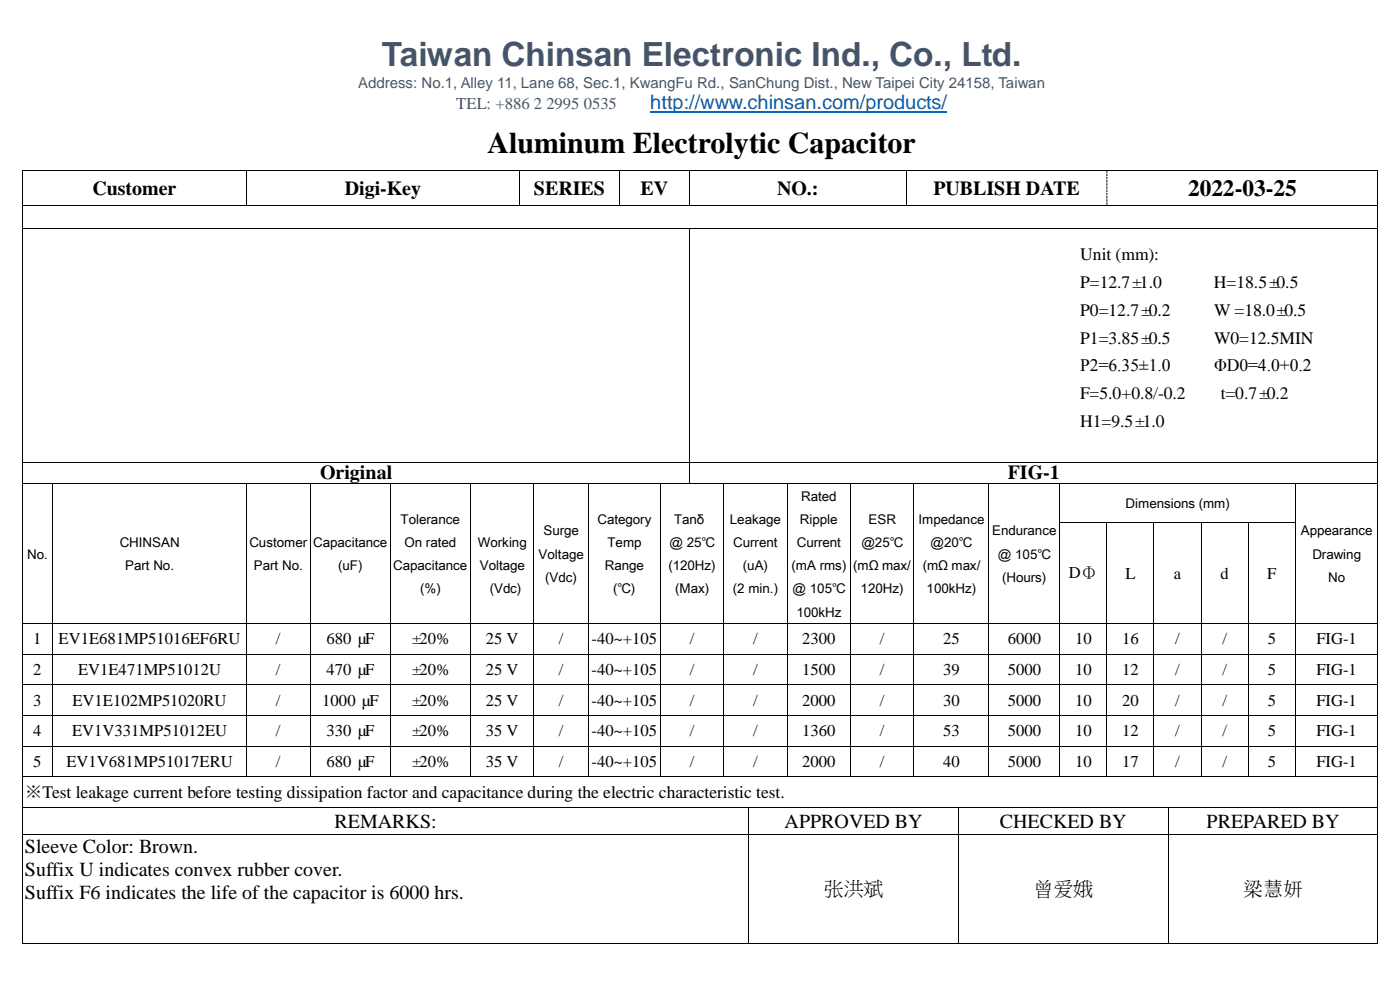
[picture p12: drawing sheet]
<svg xmlns="http://www.w3.org/2000/svg" width="297mm" height="210mm" viewBox="0 0 297 210" stroke-linecap="round" stroke-linejoin="round" font-family="sans-serif">
<defs><g id="words">
<text font-size="7.1" fill="#44546a" x="81" y="14.1">Taiwan Chinsan Electronic Ind., Co., Ltd.</text>
<text font-size="6.3" x="103.4" y="32.4">Aluminum Electrolytic Capacitor</text>
<text font-size="5" x="252.1" y="41.5">2022-03-25</text>
<text font-size="4.2" fill="#0563c1" x="138" y="23.2">http://www.chinsan.com/products/</text>
<g font-size="4.2">
<text x="19.6" y="41.3">Customer</text>
<text x="73.2" y="41.3">Digi-Key</text>
<text x="113.3" y="41.3">SERIES</text>
<text x="135.9" y="41.3">EV</text>
<text x="164.9" y="41.3">NO.:</text>
<text x="198.1" y="41.3">PUBLISH DATE</text>
<text x="67.9" y="101.6">Original</text>
<text x="213.9" y="101.6">FIG-1</text>
<text x="71" y="175.5">REMARKS:</text>
<text x="166.5" y="175.5">APPROVED BY</text>
<text x="212.2" y="175.5">CHECKED BY</text>
<text x="256" y="175.5">PREPARED BY</text>
<text x="5.3" y="180.9">Sleeve Color: Brown.</text>
<text x="5.3" y="185.8">Suffix U indicates convex rubber cover.</text>
<text x="5.3" y="190.7">Suffix F6 indicates the life of the capacitor is 6000 hrs.</text>
<text x="174.8" y="189.9">张洪斌</text>
<text x="219.3" y="189.9">曾爱娥</text>
<text x="263.8" y="190.1">梁慧妍</text>
</g>
<g font-size="3.7">
<text x="229.2" y="55.1">Unit (mm):</text>
<text x="229.2" y="61">P=12.7±1.0</text>
<text x="257.6" y="61">H=18.5±0.5</text>
<text x="229.2" y="66.9">P0=12.7±0.2</text>
<text x="257.6" y="66.9">W =18.0±0.5</text>
<text x="229.2" y="72.9">P1=3.85±0.5</text>
<text x="257.6" y="72.9">W0=12.5MIN</text>
<text x="229.2" y="78.8">P2=6.35±1.0</text>
<text x="257.6" y="78.8">ΦD0=4.0+0.2</text>
<text x="229.2" y="84.7">F=5.0+0.8/-0.2</text>
<text x="259" y="84.7">t=0.7±0.2</text>
<text x="229.2" y="90.5">H1=9.5±1.0</text>
<text x="5.3" y="169.4">※Test leakage current before testing dissipation factor and capacitance during the electric characteristic test.</text>
</g>
<text font-size="3.5" fill="#44546a" x="96.8" y="23.2">TEL: +886 2 2995 0535</text>
<g font-size="3.5">
<text x="226.8" y="122.7">DΦ</text>
<text x="238.8" y="122.7">L</text>
<text x="249.1" y="122.7">a</text>
<text x="259" y="122.7">d</text>
<text x="268.9" y="122.7">F</text>
<text x="7.1" y="136.6">1</text>
<text x="12.4" y="136.6">EV1E681MP51016EF6RU</text>
<text x="58.6" y="136.6">/</text>
<text x="69.3" y="136.6">680 µF</text>
<text x="87.1" y="136.6">±20%</text>
<text x="103.1" y="136.6">25 V</text>
<text x="118.6" y="136.6">/</text>
<text x="125.5" y="136.6">-40~+105</text>
<text x="146.4" y="136.6">/</text>
<text x="159.8" y="136.6">/</text>
<text x="170.2" y="136.6">2300</text>
<text x="186.7" y="136.6">/</text>
<text x="200.1" y="136.6">25</text>
<text x="213.8" y="136.6">6000</text>
<text x="228.1" y="136.6">10</text>
<text x="238.1" y="136.6">16</text>
<text x="249.4" y="136.6">/</text>
<text x="259.4" y="136.6">/</text>
<text x="269" y="136.6">5</text>
<text x="279.3" y="136.6">FIG-1</text>
<text x="7.1" y="143.2">2</text>
<text x="16.6" y="143.2">EV1E471MP51012U</text>
<text x="58.6" y="143.2">/</text>
<text x="69.3" y="143.2">470 µF</text>
<text x="87.1" y="143.2">±20%</text>
<text x="103.1" y="143.2">25 V</text>
<text x="118.6" y="143.2">/</text>
<text x="125.5" y="143.2">-40~+105</text>
<text x="146.4" y="143.2">/</text>
<text x="159.8" y="143.2">/</text>
<text x="170.2" y="143.2">1500</text>
<text x="186.7" y="143.2">/</text>
<text x="200.1" y="143.2">39</text>
<text x="213.8" y="143.2">5000</text>
<text x="228.1" y="143.2">10</text>
<text x="238.1" y="143.2">12</text>
<text x="249.4" y="143.2">/</text>
<text x="259.4" y="143.2">/</text>
<text x="269" y="143.2">5</text>
<text x="279.3" y="143.2">FIG-1</text>
<text x="7.1" y="149.7">3</text>
<text x="15.4" y="149.7">EV1E102MP51020RU</text>
<text x="58.6" y="149.7">/</text>
<text x="68.4" y="149.7">1000 µF</text>
<text x="87.1" y="149.7">±20%</text>
<text x="103.1" y="149.7">25 V</text>
<text x="118.6" y="149.7">/</text>
<text x="125.5" y="149.7">-40~+105</text>
<text x="146.4" y="149.7">/</text>
<text x="159.8" y="149.7">/</text>
<text x="170.2" y="149.7">2000</text>
<text x="186.7" y="149.7">/</text>
<text x="200.1" y="149.7">30</text>
<text x="213.8" y="149.7">5000</text>
<text x="228.1" y="149.7">10</text>
<text x="238.1" y="149.7">20</text>
<text x="249.4" y="149.7">/</text>
<text x="259.4" y="149.7">/</text>
<text x="269" y="149.7">5</text>
<text x="279.3" y="149.7">FIG-1</text>
<text x="7.1" y="156.2">4</text>
<text x="15.3" y="156.2">EV1V331MP51012EU</text>
<text x="58.6" y="156.2">/</text>
<text x="69.3" y="156.2">330 µF</text>
<text x="87.1" y="156.2">±20%</text>
<text x="103.1" y="156.2">35 V</text>
<text x="118.6" y="156.2">/</text>
<text x="125.5" y="156.2">-40~+105</text>
<text x="146.4" y="156.2">/</text>
<text x="159.8" y="156.2">/</text>
<text x="170.2" y="156.2">1360</text>
<text x="186.7" y="156.2">/</text>
<text x="200.1" y="156.2">53</text>
<text x="213.8" y="156.2">5000</text>
<text x="228.1" y="156.2">10</text>
<text x="238.1" y="156.2">12</text>
<text x="249.4" y="156.2">/</text>
<text x="259.4" y="156.2">/</text>
<text x="269" y="156.2">5</text>
<text x="279.3" y="156.2">FIG-1</text>
<text x="7.1" y="162.7">5</text>
<text x="14.1" y="162.7">EV1V681MP51017ERU</text>
<text x="58.6" y="162.7">/</text>
<text x="69.3" y="162.7">680 µF</text>
<text x="87.1" y="162.7">±20%</text>
<text x="103.1" y="162.7">35 V</text>
<text x="118.6" y="162.7">/</text>
<text x="125.5" y="162.7">-40~+105</text>
<text x="146.4" y="162.7">/</text>
<text x="159.8" y="162.7">/</text>
<text x="170.2" y="162.7">2000</text>
<text x="186.7" y="162.7">/</text>
<text x="200.1" y="162.7">40</text>
<text x="213.8" y="162.7">5000</text>
<text x="228.1" y="162.7">10</text>
<text x="238.1" y="162.7">17</text>
<text x="249.4" y="162.7">/</text>
<text x="259.4" y="162.7">/</text>
<text x="269" y="162.7">5</text>
<text x="279.3" y="162.7">FIG-1</text>
</g>
<text font-size="3.2" fill="#44546a" x="76" y="18.6">Address: No.1, Alley 11, Lane 68, Sec.1, KwangFu Rd., SanChung Dist., New Taipei City 24158, Taiwan</text>
<g font-size="2.8">
<text x="170" y="106.2">Rated</text>
<text x="238.8" y="107.8">Dimensions (mm)</text>
<text x="85" y="111.1">Tolerance</text>
<text x="115.3" y="113.6">Surge</text>
<text x="126.8" y="111.1">Category</text>
<text x="143" y="111.1">Tanδ</text>
<text x="154.9" y="111.1">Leakage</text>
<text x="169.7" y="111.1">Ripple</text>
<text x="184.3" y="111.1">ESR</text>
<text x="194.9" y="111.1">Impedance</text>
<text x="210.5" y="113.6">Endurance</text>
<text x="276" y="113.6">Appearance</text>
<text x="5.8" y="118.5">No.</text>
<text x="25.4" y="116.1">CHINSAN</text>
<text x="52.9" y="116.1">Customer</text>
<text x="66.5" y="116.1">Capacitance</text>
<text x="85.8" y="116.1">On rated</text>
<text x="101.4" y="116.1">Working</text>
<text x="114.3" y="118.5">Voltage</text>
<text x="128.9" y="116.1">Temp</text>
<text x="142" y="116.1">@ 25℃</text>
<text x="155.6" y="116.1">Current</text>
<text x="169.1" y="116.1">Current</text>
<text x="182.8" y="116.1">@25℃</text>
<text x="197.5" y="116.1">@20℃</text>
<text x="211.7" y="118.5">@ 105℃</text>
<text x="278.5" y="118.5">Drawing</text>
<text x="26.5" y="121">Part No.</text>
<text x="53.9" y="121">Part No.</text>
<text x="71.8" y="121">(uF)</text>
<text x="83.4" y="121">Capacitance</text>
<text x="89.1" y="125.9">(%)</text>
<text x="101.8" y="121">Voltage</text>
<text x="103.9" y="125.9">(Vdc)</text>
<text x="115.7" y="123.4">(Vdc)</text>
<text x="128.3" y="121">Range</text>
<text x="130.1" y="125.9">(℃)</text>
<text x="141.8" y="121">(120Hz)</text>
<text x="143.3" y="125.9">(Max)</text>
<text x="155.5" y="125.9">(2 min.)</text>
<text x="157.6" y="121">(uA)</text>
<text x="168" y="121">(mA rms)</text>
<text x="168.2" y="125.9">@ 105℃</text>
<text x="181" y="121">(mΩ max/</text>
<text x="182.6" y="125.9">120Hz)</text>
<text x="195.8" y="121">(mΩ max/</text>
<text x="196.6" y="125.9">100kHz)</text>
<text x="212.6" y="123.4">(Hours)</text>
<text x="281.8" y="123.4">No</text>
<text x="169" y="130.8">100kHz</text>
</g>
</g></defs>
<path d="M138 23.8h63" fill="none" stroke="#0563c1" stroke-width=".3"/>
<g fill="#000">
<path d="M4.7 36h.2v.2h-.2z" fill-rule="evenodd"/>
<path d="M4.7 36h.2v.2h-.2z" fill-rule="evenodd"/>
<path d="M52.2 36h.2v.2h-.2z" fill-rule="evenodd"/>
<path d="M110.2 36h.1v.2h-.1z" fill-rule="evenodd"/>
<path d="M131.3 36h.2v.2h-.2z" fill-rule="evenodd"/>
<path d="M146.2 36h.1v.2h-.1z" fill-rule="evenodd"/>
<path d="M192.3 36h.1v.2h-.1z" fill-rule="evenodd"/>
<path d="M234.8 36h.1v.2h-.1z" fill-rule="evenodd"/>
<path d="M292.3 36h.1v.2h-.1z" fill-rule="evenodd"/>
<path d="M292.3 36h.1v.2h-.1z" fill-rule="evenodd"/>
<path d="M4.7 43.5h.2v.2h-.2z" fill-rule="evenodd"/>
<path d="M4.7 48.4h.2v.1h-.2z" fill-rule="evenodd"/>
<path d="M52.2 43.5h.2v.2h-.2z" fill-rule="evenodd"/>
<path d="M110.2 43.5h.1v.2h-.1z" fill-rule="evenodd"/>
<path d="M131.3 43.5h.2v.2h-.2z" fill-rule="evenodd"/>
<path d="M146.2 43.5h.1v.2h-.1z" fill-rule="evenodd"/>
<path d="M146.3 48.4h.1v.1h-.1z" fill-rule="evenodd"/>
<path d="M192.3 43.5h.1v.2h-.1z" fill-rule="evenodd"/>
<path d="M234.8 43.5h.1v.2h-.1z" fill-rule="evenodd"/>
<path d="M292.3 43.5h.1v.2h-.1z" fill-rule="evenodd"/>
<path d="M292.3 48.4h.1v.1h-.1z" fill-rule="evenodd"/>
<path d="M4.7 98.1h.2v.1h-.2z" fill-rule="evenodd"/>
<path d="M146.3 98.1h.1v.1h-.1z" fill-rule="evenodd"/>
<path d="M292.3 98.1h.1v.1h-.1z" fill-rule="evenodd"/>
<path d="M4.7 102.5h.2v.1h-.2z" fill-rule="evenodd"/>
<path d="M4.7 110.8h.2v.2h-.2z" fill-rule="evenodd"/>
<path d="M11 102.5h.2v.1h-.2z" fill-rule="evenodd"/>
<path d="M11 110.8h.2v.2h-.2z" fill-rule="evenodd"/>
<path d="M52.2 102.5h.2v.1h-.2z" fill-rule="evenodd"/>
<path d="M52.2 110.8h.2v.2h-.2z" fill-rule="evenodd"/>
<path d="M65.8 102.5h.1v.1h-.1z" fill-rule="evenodd"/>
<path d="M65.8 110.8h.1v.2h-.1z" fill-rule="evenodd"/>
<path d="M82.7 102.5h.2v.1h-.2z" fill-rule="evenodd"/>
<path d="M82.7 110.8h.2v.2h-.2z" fill-rule="evenodd"/>
<path d="M99.7 102.5h.2v.1h-.2z" fill-rule="evenodd"/>
<path d="M99.7 110.8h.2v.2h-.2z" fill-rule="evenodd"/>
<path d="M113.2 102.5h.1v.1h-.1z" fill-rule="evenodd"/>
<path d="M113.2 110.8h.1v.2h-.1z" fill-rule="evenodd"/>
<path d="M124.7 102.5h.2v.1h-.2z" fill-rule="evenodd"/>
<path d="M124.7 110.8h.2v.2h-.2z" fill-rule="evenodd"/>
<path d="M140.1 102.5h.1v.1h-.1z" fill-rule="evenodd"/>
<path d="M140.1 110.8h.1v.2h-.1z" fill-rule="evenodd"/>
<path d="M146.3 102.5h.1v.1h-.1z" fill-rule="evenodd"/>
<path d="M153.5 102.5h.1v.1h-.1z" fill-rule="evenodd"/>
<path d="M153.5 110.8h.1v.2h-.1z" fill-rule="evenodd"/>
<path d="M166.9 102.5h.2v.1h-.2z" fill-rule="evenodd"/>
<path d="M166.9 110.8h.2v.2h-.2z" fill-rule="evenodd"/>
<path d="M180.4 102.5h.1v.1h-.1z" fill-rule="evenodd"/>
<path d="M180.4 110.8h.1v.2h-.1z" fill-rule="evenodd"/>
<path d="M193.8 102.5h.2v.1h-.2z" fill-rule="evenodd"/>
<path d="M193.8 110.8h.2v.2h-.2z" fill-rule="evenodd"/>
<path d="M209.7 102.5h.2v.1h-.2z" fill-rule="evenodd"/>
<path d="M209.7 110.8h.2v.2h-.2z" fill-rule="evenodd"/>
<path d="M224.8 102.5h.2v.1h-.2z" fill-rule="evenodd"/>
<path d="M224.8 110.8h.2v.2h-.2z" fill-rule="evenodd"/>
<path d="M234.8 110.8h.1v.2h-.1z" fill-rule="evenodd"/>
<path d="M244.8 110.8h.1v.2h-.1z" fill-rule="evenodd"/>
<path d="M254.8 110.8h.2v.2h-.2z" fill-rule="evenodd"/>
<path d="M264.8 110.8h.2v.2h-.2z" fill-rule="evenodd"/>
<path d="M274.8 102.5h.1v.1h-.1z" fill-rule="evenodd"/>
<path d="M274.8 110.8h.1v.2h-.1z" fill-rule="evenodd"/>
<path d="M292.3 102.5h.1v.1h-.1z" fill-rule="evenodd"/>
<path d="M292.3 110.8h.1v.2h-.1z" fill-rule="evenodd"/>
<path d="M4.7 132.1h.2v.2h-.2z" fill-rule="evenodd"/>
<path d="M4.7 138.7h.2v.1h-.2z" fill-rule="evenodd"/>
<path d="M11 132.1h.2v.2h-.2z" fill-rule="evenodd"/>
<path d="M11 138.7h.2v.1h-.2z" fill-rule="evenodd"/>
<path d="M52.2 132.1h.2v.2h-.2z" fill-rule="evenodd"/>
<path d="M52.2 138.7h.2v.1h-.2z" fill-rule="evenodd"/>
<path d="M65.8 132.1h.1v.2h-.1z" fill-rule="evenodd"/>
<path d="M65.8 138.7h.1v.1h-.1z" fill-rule="evenodd"/>
<path d="M82.7 132.1h.2v.2h-.2z" fill-rule="evenodd"/>
<path d="M82.7 138.7h.2v.1h-.2z" fill-rule="evenodd"/>
<path d="M99.7 132.1h.2v.2h-.2z" fill-rule="evenodd"/>
<path d="M99.7 138.7h.2v.1h-.2z" fill-rule="evenodd"/>
<path d="M113.2 132.1h.1v.2h-.1z" fill-rule="evenodd"/>
<path d="M113.2 138.7h.1v.1h-.1z" fill-rule="evenodd"/>
<path d="M124.7 132.1h.2v.2h-.2z" fill-rule="evenodd"/>
<path d="M124.7 138.7h.2v.1h-.2z" fill-rule="evenodd"/>
<path d="M140.1 132.1h.1v.2h-.1z" fill-rule="evenodd"/>
<path d="M140.1 138.7h.1v.1h-.1z" fill-rule="evenodd"/>
<path d="M153.5 132.1h.1v.2h-.1z" fill-rule="evenodd"/>
<path d="M153.5 138.7h.1v.1h-.1z" fill-rule="evenodd"/>
<path d="M166.9 132.1h.2v.2h-.2z" fill-rule="evenodd"/>
<path d="M166.9 138.7h.2v.1h-.2z" fill-rule="evenodd"/>
<path d="M180.4 132.1h.1v.2h-.1z" fill-rule="evenodd"/>
<path d="M180.4 138.7h.1v.1h-.1z" fill-rule="evenodd"/>
<path d="M193.8 132.1h.2v.2h-.2z" fill-rule="evenodd"/>
<path d="M193.8 138.7h.2v.1h-.2z" fill-rule="evenodd"/>
<path d="M209.7 132.1h.2v.2h-.2z" fill-rule="evenodd"/>
<path d="M209.7 138.7h.2v.1h-.2z" fill-rule="evenodd"/>
<path d="M224.8 132.1h.2v.2h-.2z" fill-rule="evenodd"/>
<path d="M224.8 138.7h.2v.1h-.2z" fill-rule="evenodd"/>
<path d="M234.8 132.1h.1v.2h-.1z" fill-rule="evenodd"/>
<path d="M234.8 138.7h.1v.1h-.1z" fill-rule="evenodd"/>
<path d="M244.8 132.1h.1v.2h-.1z" fill-rule="evenodd"/>
<path d="M244.8 138.7h.1v.1h-.1z" fill-rule="evenodd"/>
<path d="M254.8 132.1h.2v.2h-.2z" fill-rule="evenodd"/>
<path d="M254.8 138.7h.2v.1h-.2z" fill-rule="evenodd"/>
<path d="M264.8 132.1h.2v.2h-.2z" fill-rule="evenodd"/>
<path d="M264.8 138.7h.2v.1h-.2z" fill-rule="evenodd"/>
<path d="M274.8 132.1h.1v.2h-.1z" fill-rule="evenodd"/>
<path d="M274.8 138.7h.1v.1h-.1z" fill-rule="evenodd"/>
<path d="M292.3 132.1h.1v.2h-.1z" fill-rule="evenodd"/>
<path d="M292.3 138.7h.1v.1h-.1z" fill-rule="evenodd"/>
<path d="M4.7 145.2h.2v.2h-.2z" fill-rule="evenodd"/>
<path d="M4.7 151.7h.2v.2h-.2z" fill-rule="evenodd"/>
<path d="M4.7 158.2h.2v.2h-.2z" fill-rule="evenodd"/>
<path d="M11 145.2h.2v.2h-.2z" fill-rule="evenodd"/>
<path d="M11 151.7h.2v.2h-.2z" fill-rule="evenodd"/>
<path d="M11 158.2h.2v.2h-.2z" fill-rule="evenodd"/>
<path d="M52.2 145.2h.2v.2h-.2z" fill-rule="evenodd"/>
<path d="M52.2 151.7h.2v.2h-.2z" fill-rule="evenodd"/>
<path d="M52.2 158.2h.2v.2h-.2z" fill-rule="evenodd"/>
<path d="M65.8 145.2h.1v.2h-.1z" fill-rule="evenodd"/>
<path d="M65.8 151.7h.1v.2h-.1z" fill-rule="evenodd"/>
<path d="M65.8 158.2h.1v.2h-.1z" fill-rule="evenodd"/>
<path d="M82.7 145.2h.2v.2h-.2z" fill-rule="evenodd"/>
<path d="M82.7 151.7h.2v.2h-.2z" fill-rule="evenodd"/>
<path d="M82.7 158.2h.2v.2h-.2z" fill-rule="evenodd"/>
<path d="M99.7 145.2h.2v.2h-.2z" fill-rule="evenodd"/>
<path d="M99.7 151.7h.2v.2h-.2z" fill-rule="evenodd"/>
<path d="M99.7 158.2h.2v.2h-.2z" fill-rule="evenodd"/>
<path d="M113.2 145.2h.1v.2h-.1z" fill-rule="evenodd"/>
<path d="M113.2 151.7h.1v.2h-.1z" fill-rule="evenodd"/>
<path d="M113.2 158.2h.1v.2h-.1z" fill-rule="evenodd"/>
<path d="M124.7 145.2h.2v.2h-.2z" fill-rule="evenodd"/>
<path d="M124.7 151.7h.2v.2h-.2z" fill-rule="evenodd"/>
<path d="M124.7 158.2h.2v.2h-.2z" fill-rule="evenodd"/>
<path d="M140.1 145.2h.1v.2h-.1z" fill-rule="evenodd"/>
<path d="M140.1 151.7h.1v.2h-.1z" fill-rule="evenodd"/>
<path d="M140.1 158.2h.1v.2h-.1z" fill-rule="evenodd"/>
<path d="M153.5 145.2h.1v.2h-.1z" fill-rule="evenodd"/>
<path d="M153.5 151.7h.1v.2h-.1z" fill-rule="evenodd"/>
<path d="M153.5 158.2h.1v.2h-.1z" fill-rule="evenodd"/>
<path d="M166.9 145.2h.2v.2h-.2z" fill-rule="evenodd"/>
<path d="M166.9 151.7h.2v.2h-.2z" fill-rule="evenodd"/>
<path d="M166.9 158.2h.2v.2h-.2z" fill-rule="evenodd"/>
<path d="M180.4 145.2h.1v.2h-.1z" fill-rule="evenodd"/>
<path d="M180.4 151.7h.1v.2h-.1z" fill-rule="evenodd"/>
<path d="M180.4 158.2h.1v.2h-.1z" fill-rule="evenodd"/>
<path d="M193.8 145.2h.2v.2h-.2z" fill-rule="evenodd"/>
<path d="M193.8 151.7h.2v.2h-.2z" fill-rule="evenodd"/>
<path d="M193.8 158.2h.2v.2h-.2z" fill-rule="evenodd"/>
<path d="M209.7 145.2h.2v.2h-.2z" fill-rule="evenodd"/>
<path d="M209.7 151.7h.2v.2h-.2z" fill-rule="evenodd"/>
<path d="M209.7 158.2h.2v.2h-.2z" fill-rule="evenodd"/>
<path d="M224.8 145.2h.2v.2h-.2z" fill-rule="evenodd"/>
<path d="M224.8 151.7h.2v.2h-.2z" fill-rule="evenodd"/>
<path d="M224.8 158.2h.2v.2h-.2z" fill-rule="evenodd"/>
<path d="M234.8 145.2h.1v.2h-.1z" fill-rule="evenodd"/>
<path d="M234.8 151.7h.1v.2h-.1z" fill-rule="evenodd"/>
<path d="M234.8 158.2h.1v.2h-.1z" fill-rule="evenodd"/>
<path d="M244.8 145.2h.1v.2h-.1z" fill-rule="evenodd"/>
<path d="M244.8 151.7h.1v.2h-.1z" fill-rule="evenodd"/>
<path d="M244.8 158.2h.1v.2h-.1z" fill-rule="evenodd"/>
<path d="M254.8 145.2h.2v.2h-.2z" fill-rule="evenodd"/>
<path d="M254.8 151.7h.2v.2h-.2z" fill-rule="evenodd"/>
<path d="M254.8 158.2h.2v.2h-.2z" fill-rule="evenodd"/>
<path d="M264.8 145.2h.2v.2h-.2z" fill-rule="evenodd"/>
<path d="M264.8 151.7h.2v.2h-.2z" fill-rule="evenodd"/>
<path d="M264.8 158.2h.2v.2h-.2z" fill-rule="evenodd"/>
<path d="M274.8 145.2h.1v.2h-.1z" fill-rule="evenodd"/>
<path d="M274.8 151.7h.1v.2h-.1z" fill-rule="evenodd"/>
<path d="M274.8 158.2h.1v.2h-.1z" fill-rule="evenodd"/>
<path d="M292.3 145.2h.1v.2h-.1z" fill-rule="evenodd"/>
<path d="M292.3 151.7h.1v.2h-.1z" fill-rule="evenodd"/>
<path d="M292.3 158.2h.1v.2h-.1z" fill-rule="evenodd"/>
<path d="M4.7 164.7h.2v.2h-.2z" fill-rule="evenodd"/>
<path d="M4.7 171.2h.2v.2h-.2z" fill-rule="evenodd"/>
<path d="M4.7 176.9h.2v.2h-.2z" fill-rule="evenodd"/>
<path d="M11 164.7h.2v.2h-.2z" fill-rule="evenodd"/>
<path d="M52.2 164.7h.2v.2h-.2z" fill-rule="evenodd"/>
<path d="M65.8 164.7h.1v.2h-.1z" fill-rule="evenodd"/>
<path d="M82.7 164.7h.2v.2h-.2z" fill-rule="evenodd"/>
<path d="M99.7 164.7h.2v.2h-.2z" fill-rule="evenodd"/>
<path d="M113.2 164.7h.1v.2h-.1z" fill-rule="evenodd"/>
<path d="M124.7 164.7h.2v.2h-.2z" fill-rule="evenodd"/>
<path d="M140.1 164.7h.1v.2h-.1z" fill-rule="evenodd"/>
<path d="M153.5 164.7h.1v.2h-.1z" fill-rule="evenodd"/>
<path d="M158.8 171.2h.1v.2h-.1z" fill-rule="evenodd"/>
<path d="M158.8 176.9h.1v.2h-.1z" fill-rule="evenodd"/>
<path d="M166.9 164.7h.2v.2h-.2z" fill-rule="evenodd"/>
<path d="M180.4 164.7h.1v.2h-.1z" fill-rule="evenodd"/>
<path d="M193.8 164.7h.2v.2h-.2z" fill-rule="evenodd"/>
<path d="M203.3 171.2h.1v.2h-.1z" fill-rule="evenodd"/>
<path d="M203.3 176.9h.1v.2h-.1z" fill-rule="evenodd"/>
<path d="M209.7 164.7h.2v.2h-.2z" fill-rule="evenodd"/>
<path d="M224.8 164.7h.2v.2h-.2z" fill-rule="evenodd"/>
<path d="M234.8 164.7h.1v.2h-.1z" fill-rule="evenodd"/>
<path d="M244.8 164.7h.1v.2h-.1z" fill-rule="evenodd"/>
<path d="M247.8 171.2h.1v.2h-.1z" fill-rule="evenodd"/>
<path d="M247.8 176.9h.1v.2h-.1z" fill-rule="evenodd"/>
<path d="M254.8 164.7h.2v.2h-.2z" fill-rule="evenodd"/>
<path d="M264.8 164.7h.2v.2h-.2z" fill-rule="evenodd"/>
<path d="M274.8 164.7h.1v.2h-.1z" fill-rule="evenodd"/>
<path d="M292.3 164.7h.1v.2h-.1z" fill-rule="evenodd"/>
<path d="M292.3 171.2h.1v.2h-.1z" fill-rule="evenodd"/>
<path d="M292.3 176.9h.1v.2h-.1z" fill-rule="evenodd"/>
<path d="M4.7 200h.2v.2h-.2z" fill-rule="evenodd"/>
<path d="M4.7 200h.2v.2h-.2z" fill-rule="evenodd"/>
<path d="M158.8 200h.1v.2h-.1z" fill-rule="evenodd"/>
<path d="M203.3 200h.1v.2h-.1z" fill-rule="evenodd"/>
<path d="M247.8 200h.1v.2h-.1z" fill-rule="evenodd"/>
<path d="M292.3 200h.1v.2h-.1z" fill-rule="evenodd"/>
<path d="M292.3 200h.1v.2h-.1z" fill-rule="evenodd"/>
</g>
<g fill="none" stroke="#000" stroke-width=".21">
<path d="M4.8 36.2v7.3M4.9 36.1h47.3M52.3 36.2v7.3M52.4 36.1h57.8M110.3 36.2v7.3M110.3 36.1h21M131.4 36.2v7.3M131.5 36.1h14.7M146.2 36.2v7.3M146.3 36.1h46M192.3 36.2v7.3M192.4 36.1h42.4"/>
<path d="M234.9 36.1h57.4M292.4 36.2v7.3M4.8 43.7v4.7M4.8 48.5v49.6M4.9 43.6h47.3M4.9 48.4h141.4M52.4 43.6h57.8M110.3 43.6h21M131.5 43.6h14.7M146.3 43.6h46M146.4 48.5v49.6M146.4 48.4h145.9"/>
<path d="M192.4 43.6h42.4M234.9 43.6h57.4M292.4 43.7v4.7M292.4 48.5v49.6M4.8 98.2v4.3M4.9 98.1h141.4M146.4 98.2v4.3M146.4 98.1h145.9M292.4 98.2v4.3M4.8 102.6v8.2M4.8 111v21.1M4.9 102.5h6.1"/>
<path d="M11.1 102.6v8.2M11.1 111v21.1M11.2 102.5h41M52.3 102.6v8.2M52.3 111v21.1M52.4 102.5h13.4M65.8 102.6v8.2M65.8 111v21.1M65.9 102.5h16.8M82.8 102.6v8.2M82.8 111v21.1M82.9 102.5h16.8"/>
<path d="M99.8 102.6v8.2M99.8 111v21.1M99.9 102.5h13.3M113.3 102.6v8.2M113.3 111v21.1M113.3 102.5h11.4M124.8 102.6v8.2M124.8 111v21.1M124.9 102.5h15.2M140.1 102.6v8.2M140.1 111v21.1M140.2 102.5h6.1"/>
<path d="M146.4 102.5h7.1M153.6 102.6v8.2M153.6 111v21.1M153.6 102.5h13.3M167 102.6v8.2M167 111v21.1M167.1 102.5h13.3M180.4 102.6v8.2M180.4 111v21.1M180.5 102.5h13.3M193.9 102.6v8.2M193.9 111v21.1"/>
<path d="M194 102.5h15.7M209.8 102.6v8.2M209.8 111v21.1M209.9 102.5h14.9M224.9 102.6v8.2M224.9 111v21.1M225 102.5h49.8M225 110.9h9.8M234.9 111v21.1M234.9 110.9h9.9M244.8 111v21.1M244.9 110.9h9.9"/>
<path d="M254.9 111v21.1M255 110.9h9.8M264.9 111v21.1M265 110.9h9.8M274.9 102.6v8.2M274.9 111v21.1M274.9 102.5h17.4M292.4 102.6v8.2M292.4 111v21.1M4.8 132.3v6.4M4.8 138.8v6.4M4.9 132.2h6.1"/>
<path d="M4.9 138.8h6.1M11.1 132.3v6.4M11.1 138.8v6.4M11.2 132.2h41M11.2 138.8h41M52.3 132.3v6.4M52.3 138.8v6.4M52.4 132.2h13.4M52.4 138.8h13.4M65.8 132.3v6.4M65.8 138.8v6.4M65.9 132.2h16.8"/>
<path d="M65.9 138.8h16.8M82.8 132.3v6.4M82.8 138.8v6.4M82.9 132.2h16.8M82.9 138.8h16.8M99.8 132.3v6.4M99.8 138.8v6.4M99.9 132.2h13.3M99.9 138.8h13.3M113.3 132.3v6.4M113.3 138.8v6.4M113.3 132.2h11.4"/>
<path d="M113.3 138.8h11.4M124.8 132.3v6.4M124.8 138.8v6.4M124.9 132.2h15.2M124.9 138.8h15.2M140.1 132.3v6.4M140.1 138.8v6.4M140.2 132.2h13.3M140.2 138.8h13.3M153.6 132.3v6.4M153.6 138.8v6.4M153.6 132.2h13.3"/>
<path d="M153.6 138.8h13.3M167 132.3v6.4M167 138.8v6.4M167.1 132.2h13.3M167.1 138.8h13.3M180.4 132.3v6.4M180.4 138.8v6.4M180.5 132.2h13.3M180.5 138.8h13.3M193.9 132.3v6.4M193.9 138.8v6.4M194 132.2h15.7"/>
<path d="M194 138.8h15.7M209.8 132.3v6.4M209.8 138.8v6.4M209.9 132.2h14.9M209.9 138.8h14.9M224.9 132.3v6.4M224.9 138.8v6.4M225 132.2h9.8M225 138.8h9.8M234.9 132.3v6.4M234.9 138.8v6.4M234.9 132.2h9.9"/>
<path d="M234.9 138.8h9.9M244.8 132.3v6.4M244.8 138.8v6.4M244.9 132.2h9.9M244.9 138.8h9.9M254.9 132.3v6.4M254.9 138.8v6.4M255 132.2h9.8M255 138.8h9.8M264.9 132.3v6.4M264.9 138.8v6.4M265 132.2h9.8"/>
<path d="M265 138.8h9.8M274.9 132.3v6.4M274.9 138.8v6.4M274.9 132.2h17.4M274.9 138.8h17.4M292.4 132.3v6.4M292.4 138.8v6.4M4.8 145.4v6.3M4.8 151.9v6.3M4.8 158.4v6.3M4.9 145.3h6.1M4.9 151.8h6.1"/>
<path d="M4.9 158.3h6.1M11.1 145.4v6.3M11.1 151.9v6.3M11.1 158.4v6.3M11.2 145.3h41M11.2 151.8h41M11.2 158.3h41M52.3 145.4v6.3M52.3 151.9v6.3M52.3 158.4v6.3M52.4 145.3h13.4M52.4 151.8h13.4"/>
<path d="M52.4 158.3h13.4M65.8 145.4v6.3M65.8 151.9v6.3M65.8 158.4v6.3M65.9 145.3h16.8M65.9 151.8h16.8M65.9 158.3h16.8M82.8 145.4v6.3M82.8 151.9v6.3M82.8 158.4v6.3M82.9 145.3h16.8M82.9 151.8h16.8"/>
<path d="M82.9 158.3h16.8M99.8 145.4v6.3M99.8 151.9v6.3M99.8 158.4v6.3M99.9 145.3h13.3M99.9 151.8h13.3M99.9 158.3h13.3M113.3 145.4v6.3M113.3 151.9v6.3M113.3 158.4v6.3M113.3 145.3h11.4M113.3 151.8h11.4"/>
<path d="M113.3 158.3h11.4M124.8 145.4v6.3M124.8 151.9v6.3M124.8 158.4v6.3M124.9 145.3h15.2M124.9 151.8h15.2M124.9 158.3h15.2M140.1 145.4v6.3M140.1 151.9v6.3M140.1 158.4v6.3M140.2 145.3h13.3M140.2 151.8h13.3"/>
<path d="M140.2 158.3h13.3M153.6 145.4v6.3M153.6 151.9v6.3M153.6 158.4v6.3M153.6 145.3h13.3M153.6 151.8h13.3M153.6 158.3h13.3M167 145.4v6.3M167 151.9v6.3M167 158.4v6.3M167.1 145.3h13.3M167.1 151.8h13.3"/>
<path d="M167.1 158.3h13.3M180.4 145.4v6.3M180.4 151.9v6.3M180.4 158.4v6.3M180.5 145.3h13.3M180.5 151.8h13.3M180.5 158.3h13.3M193.9 145.4v6.3M193.9 151.9v6.3M193.9 158.4v6.3M194 145.3h15.7M194 151.8h15.7"/>
<path d="M194 158.3h15.7M209.8 145.4v6.3M209.8 151.9v6.3M209.8 158.4v6.3M209.9 145.3h14.9M209.9 151.8h14.9M209.9 158.3h14.9M224.9 145.4v6.3M224.9 151.9v6.3M224.9 158.4v6.3M225 145.3h9.8M225 151.8h9.8"/>
<path d="M225 158.3h9.8M234.9 145.4v6.3M234.9 151.9v6.3M234.9 158.4v6.3M234.9 145.3h9.9M234.9 151.8h9.9M234.9 158.3h9.9M244.8 145.4v6.3M244.8 151.9v6.3M244.8 158.4v6.3M244.9 145.3h9.9M244.9 151.8h9.9"/>
<path d="M244.9 158.3h9.9M254.9 145.4v6.3M254.9 151.9v6.3M254.9 158.4v6.3M255 145.3h9.8M255 151.8h9.8M255 158.3h9.8M264.9 145.4v6.3M264.9 151.9v6.3M264.9 158.4v6.3M265 145.3h9.8M265 151.8h9.8"/>
<path d="M265 158.3h9.8M274.9 145.4v6.3M274.9 151.9v6.3M274.9 158.4v6.3M274.9 145.3h17.4M274.9 151.8h17.4M274.9 158.3h17.4M292.4 145.4v6.3M292.4 151.9v6.3M292.4 158.4v6.3M4.8 164.9v6.3M4.8 171.4v5.5"/>
<path d="M4.8 177.1v22.9M4.9 164.8h6.1M4.9 171.3h153.9M4.9 177h153.9M11.2 164.8h41M52.4 164.8h13.4M65.9 164.8h16.8M82.9 164.8h16.8M99.9 164.8h13.3M113.3 164.8h11.4M124.9 164.8h15.2M140.2 164.8h13.3"/>
<path d="M153.6 164.8h13.3M158.9 171.4v5.5M158.9 177.1v22.9M158.9 171.3h44.4M158.9 177h44.4M167.1 164.8h13.3M180.5 164.8h13.3M194 164.8h15.7M203.4 171.4v5.5M203.4 177.1v22.9M203.4 171.3h44.4M203.4 177h44.4"/>
<path d="M209.9 164.8h14.9M225 164.8h9.8M234.9 164.8h9.9M244.9 164.8h9.9M247.9 171.4v5.5M247.9 177.1v22.9M247.9 171.3h44.4M247.9 177h44.4M255 164.8h9.8M265 164.8h9.8M274.9 164.8h17.4M292.4 164.9v6.3"/>
<path d="M292.4 171.4v5.5M292.4 177.1v22.9M4.9 200.1h153.9M158.9 200.1h44.4M203.4 200.1h44.4M247.9 200.1h44.4"/>
</g>
<path d="M234.9 36.2v7.3" fill="none" stroke="#000" stroke-width=".21" stroke-dasharray=".5 .2" stroke-linecap="butt"/>
<use href="#words"/>
</svg>
